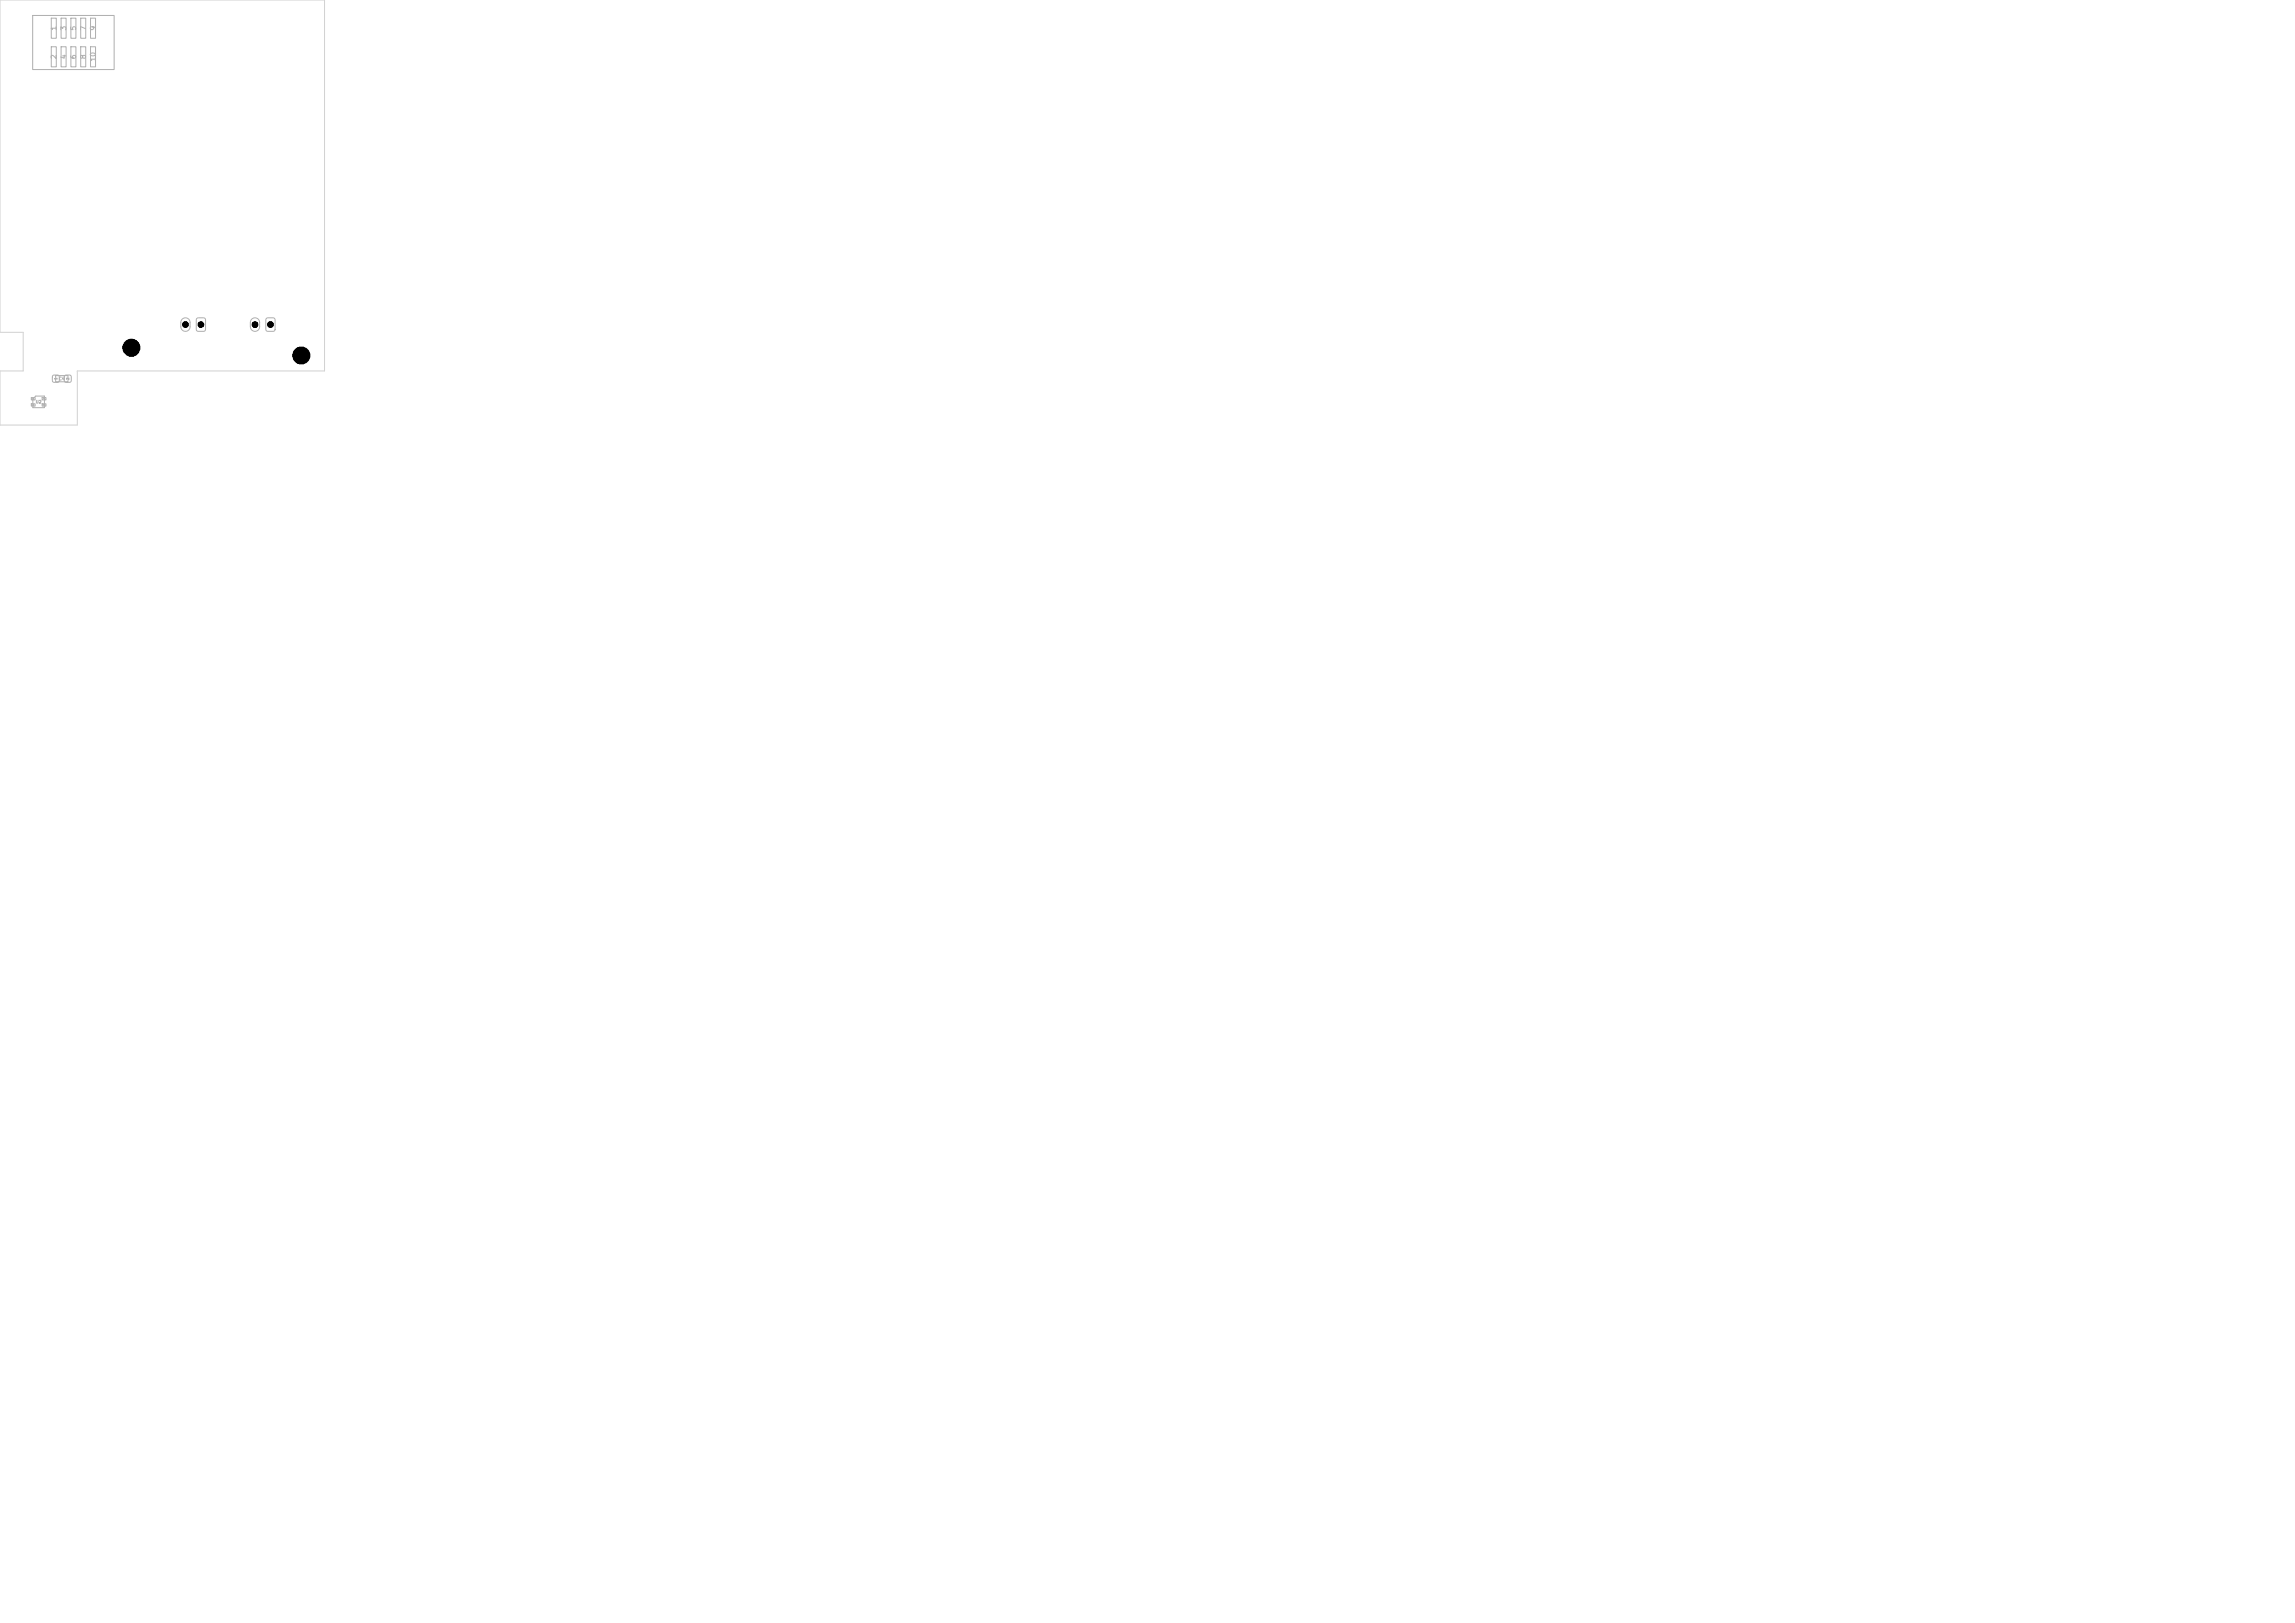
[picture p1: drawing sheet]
<svg xmlns="http://www.w3.org/2000/svg" width="297mm" height="210mm" viewBox="0 0 297 210" stroke-linecap="round" stroke-linejoin="round" font-family="sans-serif">
<defs><g id="words">
<g font-size="1" fill="#afafaf">
<text x="15.9" y="45.8">H1</text>
<text x="37.9" y="46.8">H2</text>
</g>
<g font-size=".7" fill="#afafaf">
<text x="7.5" y="4" transform="rotate(-90 7.5 4)">1</text>
<text x="8.7" y="4" transform="rotate(-90 8.7 4)">3</text>
<text x="10" y="4" transform="rotate(-90 10 4)">5</text>
<text x="11.3" y="4" transform="rotate(-90 11.3 4)">7</text>
<text x="12.5" y="4" transform="rotate(-90 12.5 4)">9</text>
<text x="7.5" y="7.7" transform="rotate(-90 7.5 7.7)">2</text>
<text x="8.7" y="7.7" transform="rotate(-90 8.7 7.7)">4</text>
<text x="10" y="7.7" transform="rotate(-90 10 7.7)">6</text>
<text x="11.3" y="7.7" transform="rotate(-90 11.3 7.7)">8</text>
<text x="12.5" y="8" transform="rotate(-90 12.5 8)">10</text>
</g>
<g font-size=".6" fill="#afafaf">
<text x="24.4" y="42.3" transform="rotate(-90 24.4 42.3)">2</text>
<text x="26.4" y="42.3" transform="rotate(-90 26.4 42.3)">1</text>
<text x="33.4" y="42.3" transform="rotate(-90 33.4 42.3)">2</text>
<text x="35.4" y="42.3" transform="rotate(-90 35.4 42.3)">1</text>
</g>
<g font-size=".4" fill="#afafaf">
<text x="4.6" y="52.3">U2</text>
<text x="7.6" y="49.3">C4</text>
</g>
<g font-size=".3" fill="#afafaf">
<text x="7.5" y="49.2" transform="rotate(-90 7.5 49.2)">1</text>
<text x="9" y="49.2" transform="rotate(-90 9 49.2)">2</text>
</g>
</g></defs>
<path d="M0 0h42v48h-32v7h-10v-7h3v-5h-3z" fill="none" stroke="#d0d2cd" stroke-width=".13"/>
<g fill="none" stroke="#afafaf" stroke-width=".13">
<path d="M4.2 2h10.6v7h-10.6zM6.6 2.4h.7v2.5h-.7zM6.6 6.1h.7v2.5h-.7zM7.9 2.4h.7v2.5h-.7zM7.9 6.1h.7v2.5h-.7zM9.2 2.4h.6v2.5h-.6zM9.2 6.1h.6v2.5h-.6zM10.4 2.4h.7v2.5h-.7zM10.4 6.1h.7v2.5h-.7zM11.7 2.4h.7v2.5h-.7zM11.7 6.1h.7v2.5h-.7zM4.1 51.4h.5v.3h-.5z"/>
<path d="M4.1 52.3h.5v.3h-.5zM4.6 51.3h1.1v1.5h-1.4v-1.2zM5.5 52.3h.5v.3h-.5zM5.5 51.4h.5v.3h-.5zM6.8 48.6l.2-.1 .6 .1 .1 .1-.1 .7-.2 .1-.6-.1v-.1zM7.2 48.6h1.6v.8h-1.6zM8.4 48.6l.1-.1 .7 .1v.1v.7l-.2 .1-.6-.1-.1-.1zM23.6 41.3a.6 .6 0 0 1 .6-.1 .6 .6 0 0 1 .4 .5v.6a.6 .6 0 0 1-.6 .6 .6 .6 0 0 1-.6-.6v-.7zM25.5 41.2l.8-.1 .3 .2v1.3l-.2 .3h-.8l-.2-.2v-1.3zM32.6 41.3a.6 .6 0 0 1 .6-.1 .6 .6 0 0 1 .4 .5v.6a.6 .6 0 0 1-.6 .6 .6 .6 0 0 1-.6-.6v-.7zM34.5 41.2l.8-.1 .3 .2v1.3l-.2 .3h-.8l-.2-.2v-1.3z"/>
<circle cx="17" cy="45" r="1.1"/>
<circle cx="39" cy="46" r="1.1"/>
</g>
<g fill="#000" stroke="#000" stroke-width=".13">
<circle cx="17" cy="45" r="1.1"/>
<circle cx="24" cy="42" r=".38"/>
<circle cx="26" cy="42" r=".37"/>
<circle cx="33" cy="42" r=".37"/>
<circle cx="35" cy="42" r=".37"/>
<circle cx="39" cy="46" r="1.1"/>
</g>
<use href="#words"/>
</svg>
